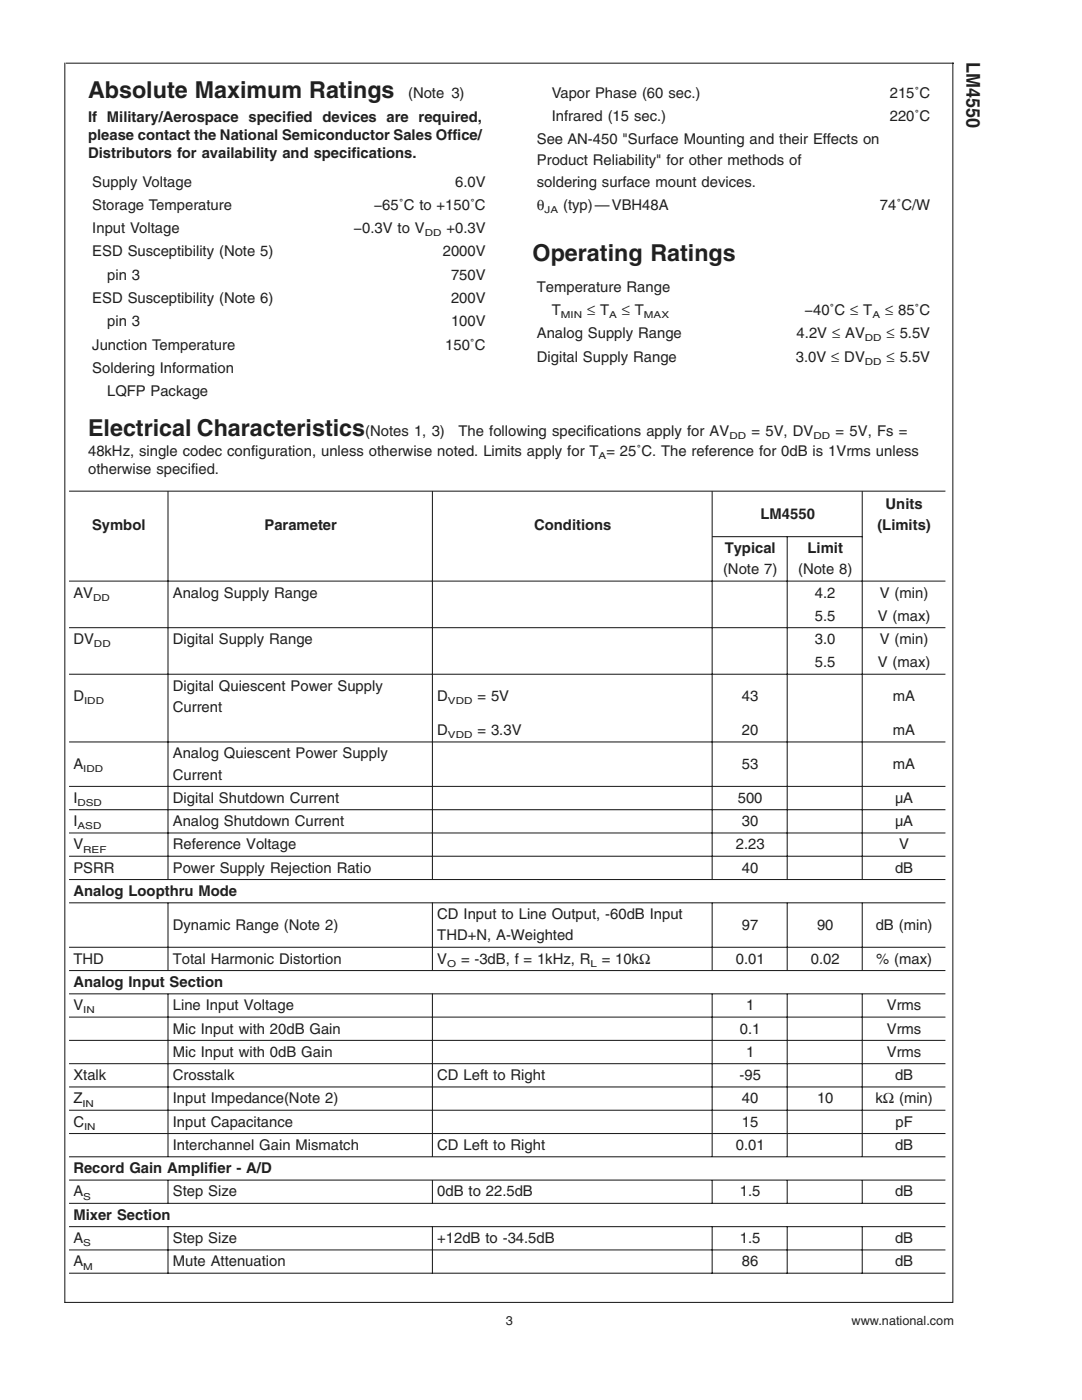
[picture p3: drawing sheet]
<svg xmlns="http://www.w3.org/2000/svg" width="216mm" height="279mm" viewBox="0 0 216 279" stroke-linecap="round" stroke-linejoin="round" font-family="sans-serif">
<defs><g id="words">
<g font-size="4.6" fill="#221f1f">
<text x="17.6" y="19.5">Absolute Maximum Ratings</text>
<text x="106.3" y="52.1">Operating Ratings</text>
<text x="17.6" y="87.1">Electrical Characteristics</text>
</g>
<text font-size="3.8" fill="#221f1f" x="192.9" y="12.3" transform="rotate(90 192.9 12.3)">LM4550</text>
<g font-size="3" fill="#221f1f">
<text x="81.4" y="19.5">(Note 3)</text>
<text x="110.1" y="19.5">Vapor Phase (60 sec.)</text>
<text x="177.6" y="19.5">215˚C</text>
<text x="17.6" y="24.3">If Military/Aerospace specified devices are required,</text>
<text x="17.6" y="27.9">please contact the National Semiconductor Sales Office/</text>
<text x="107.1" y="28.8">See AN-450 &quot;Surface Mounting and their Effects on</text>
<text x="110.1" y="24.1">Infrared (15 sec.)</text>
<text x="177.6" y="24.1">220˚C</text>
<text x="17.6" y="31.5">Distributors for availability and specifications.</text>
<text x="107.1" y="33">Product Reliability&quot; for other methods of</text>
<text x="18.4" y="37.2">Supply Voltage</text>
<text x="18.4" y="41.9">Storage Temperature</text>
<text x="74.6" y="41.9">−65˚C to +150˚C</text>
<text x="90.8" y="37.2">6.0V</text>
<text x="107.1" y="37.2">soldering surface mount devices.</text>
<text x="107.1" y="41.9">θ</text>
<text x="112.4" y="41.9">(typ)—VBH48A</text>
<text x="175.6" y="41.9">74˚C/W</text>
<text x="18.4" y="46.5">Input Voltage</text>
<text x="70.5" y="46.5">−0.3V to V</text>
<text x="89.1" y="46.5">+0.3V</text>
<text x="18.4" y="51.2">ESD Susceptibility (Note 5)</text>
<text x="88.4" y="51.2">2000V</text>
<text x="21.4" y="55.8">pin 3</text>
<text x="90" y="55.8">750V</text>
<text x="107.1" y="58.2">Temperature Range</text>
<text x="18.4" y="60.5">ESD Susceptibility (Note 6)</text>
<text x="21.4" y="65.1">pin 3</text>
<text x="90" y="60.5">200V</text>
<text x="90" y="65.1">100V</text>
<text x="110.1" y="62.9">T</text>
<text x="117.1" y="62.9">≤ T</text>
<text x="124.1" y="62.9">≤ T</text>
<text x="160.5" y="62.9">−40˚C ≤ T</text>
<text x="176.6" y="62.9">≤ 85˚C</text>
<text x="18.4" y="69.8">Junction Temperature</text>
<text x="88.8" y="69.8">150˚C</text>
<text x="107.1" y="67.5">Analog Supply Range</text>
<text x="159" y="67.5">4.2V ≤ AV</text>
<text x="176.9" y="67.5">≤ 5.5V</text>
<text x="18.4" y="74.4">Soldering Information</text>
<text x="107.1" y="72.2">Digital Supply Range</text>
<text x="158.8" y="72.2">3.0V ≤ DV</text>
<text x="176.9" y="72.2">≤ 5.5V</text>
<text x="21.4" y="79">LQFP Package</text>
<text x="72.9" y="87.1">(Notes 1, 3)</text>
<text x="91.5" y="87.1">The following specifications apply for AV</text>
<text x="150" y="87.1">= 5V, DV</text>
<text x="166.7" y="87.1">= 5V, Fs =</text>
<text x="17.6" y="90.9">48kHz, single codec configuration, unless otherwise noted. Limits apply for T = 25˚C. The reference for 0dB is 1Vrms unless</text>
<text x="17.6" y="94.5">otherwise specified.</text>
<text x="176.7" y="101.5">Units</text>
<text x="18.4" y="105.7">Symbol</text>
<text x="52.8" y="105.7">Parameter</text>
<text x="106.6" y="105.7">Conditions</text>
<text x="151.8" y="103.6">LM4550</text>
<text x="175.1" y="105.7">(Limits)</text>
<text x="144.6" y="110.4">Typical</text>
<text x="161.1" y="110.4">Limit</text>
<text x="14.6" y="119.2">AV</text>
<text x="34.5" y="119.2">Analog Supply Range</text>
<text x="144.3" y="114.6">(Note 7)</text>
<text x="159.2" y="114.6">(Note 8)</text>
<text x="162.6" y="119.2">4.2</text>
<text x="175.6" y="119.2">V (min)</text>
<text x="162.6" y="123.9">5.5</text>
<text x="175.1" y="123.9">V (max)</text>
<text x="14.6" y="128.5">DV</text>
<text x="34.5" y="128.5">Digital Supply Range</text>
<text x="162.6" y="128.5">3.0</text>
<text x="175.6" y="128.5">V (min)</text>
<text x="34.5" y="137.8">Digital Quiescent Power Supply</text>
<text x="162.6" y="133.2">5.5</text>
<text x="175.1" y="133.2">V (max)</text>
<text x="14.6" y="139.9">D</text>
<text x="34.5" y="142.1">Current</text>
<text x="87.3" y="139.9">D</text>
<text x="95.3" y="139.9">= 5V</text>
<text x="148.1" y="139.9">43</text>
<text x="178.2" y="139.9">mA</text>
<text x="87.3" y="146.7">D</text>
<text x="95.3" y="146.7">= 3.3V</text>
<text x="148.1" y="146.7">20</text>
<text x="178.2" y="146.7">mA</text>
<text x="14.6" y="153.5">A</text>
<text x="34.5" y="151.3">Analog Quiescent Power Supply</text>
<text x="34.5" y="155.6">Current</text>
<text x="148.1" y="153.5">53</text>
<text x="178.2" y="153.5">mA</text>
<text x="14.6" y="160.2">I</text>
<text x="34.5" y="160.2">Digital Shutdown Current</text>
<text x="147.2" y="160.2">500</text>
<text x="178.6" y="160.2">µA</text>
<text x="14.6" y="164.9">I</text>
<text x="34.5" y="164.9">Analog Shutdown Current</text>
<text x="148.1" y="164.9">30</text>
<text x="178.6" y="164.9">µA</text>
<text x="14.6" y="169.5">V</text>
<text x="34.5" y="169.5">Reference Voltage</text>
<text x="146.8" y="169.5">2.23</text>
<text x="179.4" y="169.5">V</text>
<text x="14.6" y="174.2">PSRR</text>
<text x="14.6" y="178.8">Analog Loopthru Mode</text>
<text x="34.5" y="174.2">Power Supply Rejection Ratio</text>
<text x="148.1" y="174.2">40</text>
<text x="178.6" y="174.2">dB</text>
<text x="34.5" y="185.6">Dynamic Range (Note 2)</text>
<text x="87.3" y="183.5">CD Input to Line Output, -60dB Input</text>
<text x="148.1" y="185.6">97</text>
<text x="163" y="185.6">90</text>
<text x="174.7" y="185.6">dB (min)</text>
<text x="87.3" y="187.7">THD+N, A-Weighted</text>
<text x="14.6" y="197">Analog Input Section</text>
<text x="14.6" y="192.3">THD</text>
<text x="34.5" y="192.3">Total Harmonic Distortion</text>
<text x="87.3" y="192.3">V</text>
<text x="92" y="192.3">= -3dB, f = 1kHz, R</text>
<text x="120.1" y="192.3">= 10kΩ</text>
<text x="146.8" y="192.3">0.01</text>
<text x="161.8" y="192.3">0.02</text>
<text x="174.8" y="192.3">% (max)</text>
<text x="14.6" y="201.6">V</text>
<text x="34.5" y="201.6">Line Input Voltage</text>
<text x="148.9" y="201.6">1</text>
<text x="177" y="201.6">Vrms</text>
<text x="34.5" y="206.3">Mic Input with 20dB Gain</text>
<text x="147.6" y="206.3">0.1</text>
<text x="177" y="206.3">Vrms</text>
<text x="14.6" y="215.6">Xtalk</text>
<text x="34.5" y="215.6">Crosstalk</text>
<text x="34.5" y="210.9">Mic Input with 0dB Gain</text>
<text x="87.3" y="215.6">CD Left to Right</text>
<text x="147.6" y="215.6">-95</text>
<text x="148.9" y="210.9">1</text>
<text x="177" y="210.9">Vrms</text>
<text x="178.6" y="215.6">dB</text>
<text x="14.6" y="220.2">Z</text>
<text x="34.5" y="220.2">Input Impedance(Note 2)</text>
<text x="148.1" y="220.2">40</text>
<text x="163" y="220.2">10</text>
<text x="174.7" y="220.2">kΩ (min)</text>
<text x="14.6" y="224.8">C</text>
<text x="34.5" y="224.8">Input Capacitance</text>
<text x="148.1" y="224.8">15</text>
<text x="178.7" y="224.8">pF</text>
<text x="34.5" y="229.5">Interchannel Gain Mismatch</text>
<text x="87.3" y="229.5">CD Left to Right</text>
<text x="146.8" y="229.5">0.01</text>
<text x="178.6" y="229.5">dB</text>
<text x="14.6" y="234.1">Record Gain Amplifier - A/D</text>
<text x="14.6" y="238.8">A</text>
<text x="34.5" y="238.8">Step Size</text>
<text x="87.3" y="238.8">0dB to 22.5dB</text>
<text x="147.6" y="238.8">1.5</text>
<text x="178.6" y="238.8">dB</text>
<text x="14.6" y="243.4">Mixer Section</text>
<text x="14.6" y="248.1">A</text>
<text x="34.5" y="248.1">Step Size</text>
<text x="87.3" y="248.1">+12dB to -34.5dB</text>
<text x="147.6" y="248.1">1.5</text>
<text x="178.6" y="248.1">dB</text>
<text x="14.6" y="252.7">A</text>
<text x="34.5" y="252.7">Mute Attenuation</text>
<text x="148.1" y="252.7">86</text>
<text x="178.6" y="252.7">dB</text>
</g>
<g font-size="2.5" fill="#221f1f">
<text x="100.9" y="264.5">3</text>
<text x="169.9" y="264.5">www.national.com</text>
</g>
<g font-size="1.9" fill="#221f1f">
<text x="84.8" y="47.2">DD</text>
<text x="108.7" y="42.5">JA</text>
<text x="111.9" y="63.5">MIN</text>
<text x="121.5" y="63.5">A</text>
<text x="128.5" y="63.5">MAX</text>
<text x="174.1" y="63.5">A</text>
<text x="172.6" y="68.1">DD</text>
<text x="172.6" y="72.8">DD</text>
<text x="145.5" y="87.7">DD</text>
<text x="162.3" y="87.7">DD</text>
<text x="119.4" y="91.6">A</text>
<text x="18.6" y="119.9">DD</text>
<text x="18.7" y="129.2">DD</text>
<text x="16.8" y="140.6">IDD</text>
<text x="89.4" y="140.6">VDD</text>
<text x="89.4" y="147.3">VDD</text>
<text x="16.6" y="154.1">IDD</text>
<text x="15.5" y="160.9">DSD</text>
<text x="15.5" y="165.5">ASD</text>
<text x="16.6" y="170.1">REF</text>
<text x="89.2" y="193">O</text>
<text x="117.8" y="193">L</text>
<text x="16.6" y="202.2">IN</text>
<text x="16.4" y="220.8">IN</text>
<text x="16.8" y="225.5">IN</text>
<text x="16.6" y="239.4">S</text>
<text x="16.6" y="248.7">S</text>
<text x="16.6" y="253.4">M</text>
</g>
</g></defs>
<g fill="none" stroke="#221f1f" stroke-width=".21">
<path d="M12.9 12.5v247.5M13.1 12.6h177.2M190.1 12.5v247.5M13.8 98h174.8M33.5 98.1v77.4M86.3 98.1v77.4M142.1 98.1v77.4M172 98.1v77.4M13.8 116h174.8M142.2 107.1h30M157.1 107.1v68.4M13.8 125.3h174.8"/>
<path d="M13.8 134.6h174.8M13.8 148.1h174.8M13.8 156.9h174.8M13.8 161.6h174.8M13.8 166.2h174.8M13.8 170.9h174.8M13.8 175.5h174.8M13.8 180.2h174.8M13.8 189h174.8M13.8 193.7h174.8M13.8 198.3h174.8M33.5 180.2v13.5"/>
<path d="M33.5 198.3v32.6M86.3 180.2v13.5M86.3 198.3v32.6M142.1 180.2v13.5M142.1 198.3v32.6M157.1 180.2v13.5M157.1 198.3v32.6M172 180.2v13.5M172 198.3v32.6M13.8 203h174.8M13.8 207.6h174.8M13.8 212.3h174.8"/>
<path d="M13.8 216.9h174.8M13.8 221.6h174.8M13.8 226.2h174.8M13.8 230.9h174.8M13.8 235.5h174.8M33.5 235.5v4.7M86.3 235.5v4.7M142.1 235.5v4.7M157.1 235.5v4.7M172 235.5v4.7M12.9 259.9h177.2M13.8 254.1h174.8"/>
<path d="M13.8 240.2h174.8M13.8 244.8h174.8M13.8 249.5h174.8M33.5 244.8v9.4M86.3 244.8v9.4M142.1 244.8v9.4M157.1 244.8v9.4M172 244.8v9.4"/>
</g>
<use href="#words"/>
</svg>
